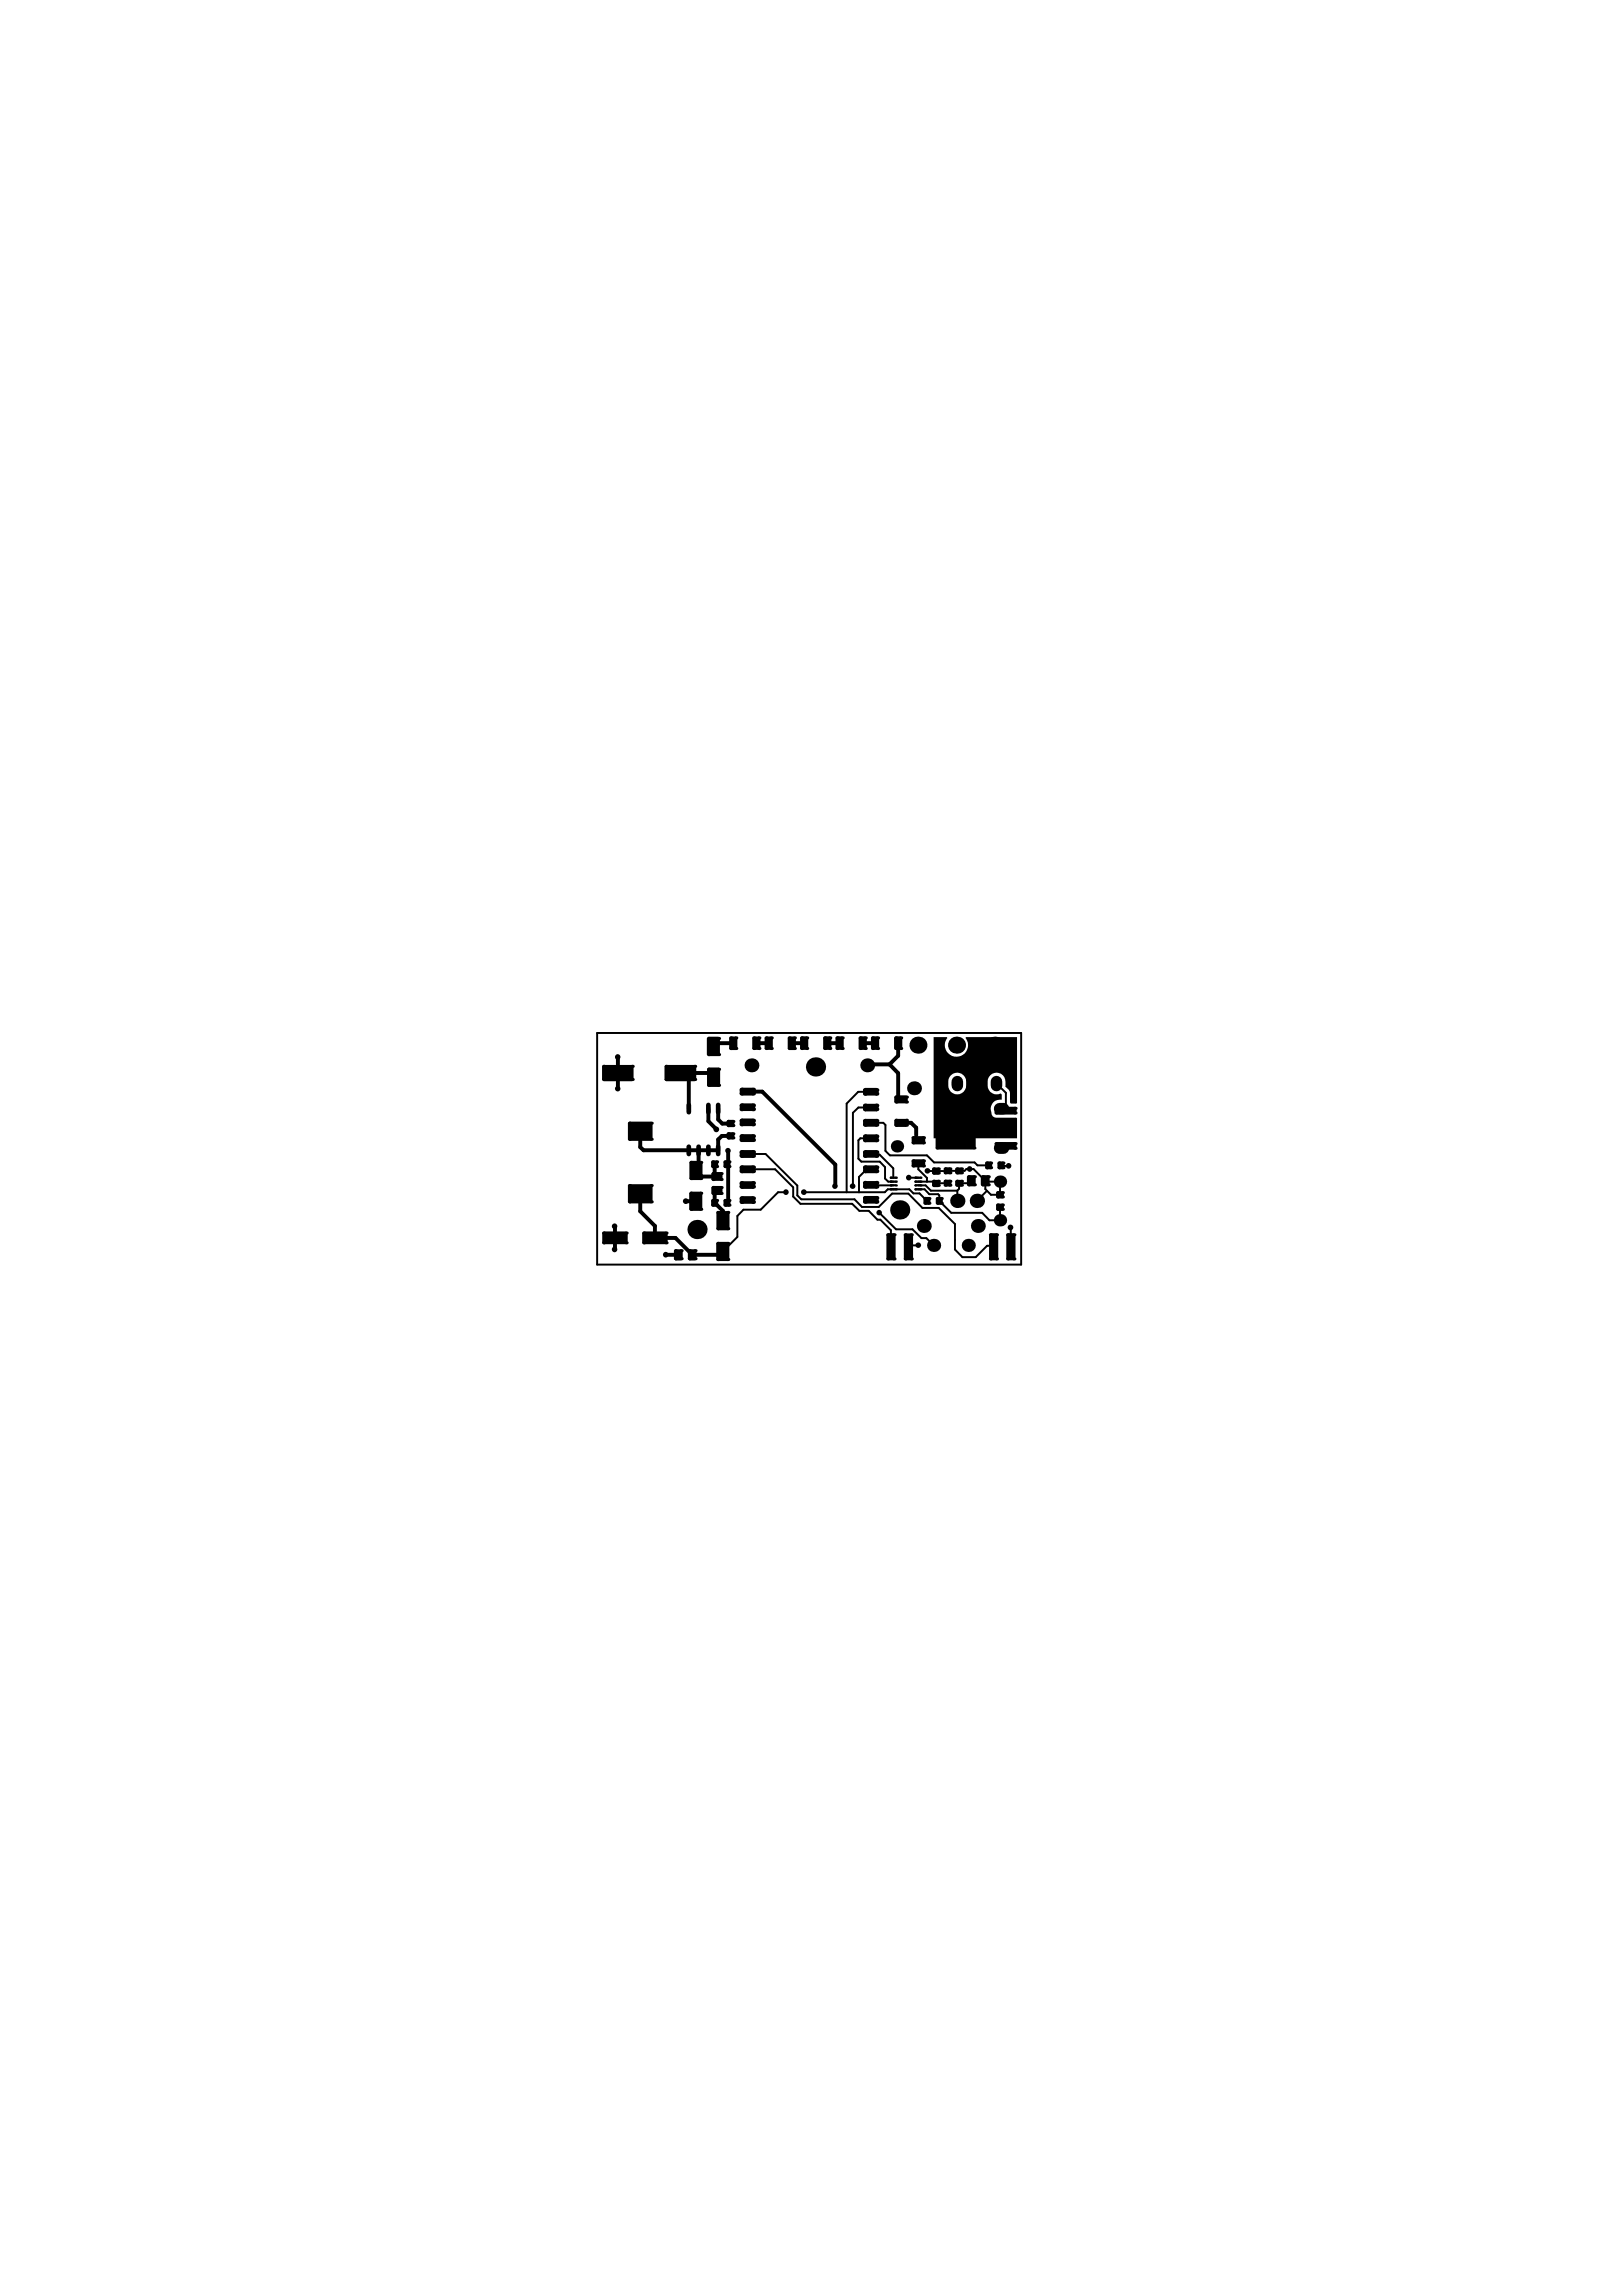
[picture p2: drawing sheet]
<svg xmlns="http://www.w3.org/2000/svg" width="210mm" height="297mm" viewBox="0 0 210 297" stroke-linecap="round" stroke-linejoin="round" font-family="sans-serif">
<g fill="none" stroke="#000" stroke-width=".25">
<path d="M77.3 133.6h54.8v30h-54.8zM96.7 149.3h2.4l4.1 4.1v1.2l.5 .6h6.9l.9 .9h2.2l1.7-1.7h2.1l1.9 1.9h2.1l2.1 2.1v3.3l.9 .9h1.8l1.4-1.4h.9M96.7 151.3h3.6l2.3 2.3v1.2l1 .9h6.7l.9 1h1.2l1.1 1.1h.4l1.4 1.4v2M101.8 154.2h-1.1l-2.3 2.3h-2.2l-.8 .8v2.7l-1.9 1.9M104.1 154.2h10.4l.4-.3h2.8l.5 .5h.8l1 1M112.7 151.3h-.5l-1 1v1.9M112.7 147.3h-1.4l-.2 .2v2.4l.4 .4h2.3l.7 .7v1.5l.4 .4h.7M112.7 145.3h1.6l.3 .2v3.4l.6 .6h4.8l.9 .9h5.2l.4 .4h1.4M112.7 149.3v.1h1.1l1.8 1.7v1.3M112.7 143.3h-1.6l-.7 .7v9.5M112.7 141.3h-1.6l-1.5 1.5v11.4M112.7 153.3l.1 .1h2.8"/>
<path d="M113.8 156.9l2.2 2.1h2.1l1.1 1.2h.7l.9 .9M117.7 152.4h1.1M118.8 152.9h2.1l.2 .2h1.5M118.8 153.4h1l.7 .6h3.4M118.8 153.9h.9l.6 .6h1.1l.2 .1v.8l1.5 1.5h4l.9 1h1.4v-1.7M118.8 150.5v.8l1.2 1.1v.5M120.1 151.5h4.7l.3-.3h.9l1.6 1.7h1.8v1.7h-1.2l-.7-.8v-1M123.9 154v1.4M125.7 152.8l-.3 .3h-1.3v.7l-.2 .2M127.7 154.1l-1.3 1.3M129 140.2l1.2 1.2v2.3M129.5 150.8h1.1"/>
<path d="M130.8 158.8v2.5M118.9 161.1h-1.4v.9"/>
</g>
<g fill="#000">
<path d="M120.8 134.2h1.7l.1 .1a1.49 1.49 0 0 0 .2 2 1.49 1.49 0 0 0 2 0 1.49 1.49 0 0 0 .2-2v-.1h6.6v8.5l-.1 .1h-.7l-.1-.2v-1.4l-.6-.6a1.32 1.32 0 0 0-1.1-1.8 1.28 1.28 0 0 0-1.2 1.6 1.15 1.15 0 0 0 1.7 1.1l.1 .1v.7a1.24 1.24 0 0 0-1.3 1.7 .61 .61 0 0 0 .6 .6h2.6l.1 .1v2.6h-10.8zM123 139.1a1.66 1.66 0 0 0 .3 2.3 1.15 1.15 0 0 0 1.7-1 1.24 1.24 0 0 0-.3-1.3 1.24 1.24 0 0 0-1.4-.2z"/>
<circle cx="78.1" cy="139.7" r=".2"/>
<circle cx="78.1" cy="138" r=".2"/>
<circle cx="79.9" cy="136.7" r=".36"/>
<circle cx="81.8" cy="139.7" r=".2"/>
<circle cx="81.8" cy="138" r=".2"/>
<circle cx="86.2" cy="139.7" r=".2"/>
<circle cx="86.2" cy="138" r=".2"/>
<circle cx="89.9" cy="139.7" r=".2"/>
<circle cx="89.9" cy="138" r=".2"/>
<circle cx="91.7" cy="134.4" r=".2"/>
<circle cx="91.7" cy="136.4" r=".2"/>
<circle cx="91.7" cy="138.3" r=".2"/>
<circle cx="93" cy="136.4" r=".2"/>
<circle cx="93" cy="134.4" r=".2"/>
<circle cx="93" cy="138.3" r=".2"/>
<circle cx="94.6" cy="134.3" r=".2"/>
<circle cx="94.6" cy="135.6" r=".2"/>
<circle cx="95.2" cy="134.3" r=".2"/>
<circle cx="95.2" cy="135.6" r=".2"/>
<circle cx="97.2" cy="137.8" r=".9"/>
<circle cx="97.6" cy="134.3" r=".2"/>
<circle cx="97.6" cy="135.6" r=".2"/>
<circle cx="98.2" cy="134.3" r=".2"/>
<circle cx="98.2" cy="135.6" r=".2"/>
<circle cx="99.1" cy="134.3" r=".2"/>
<circle cx="99.1" cy="135.6" r=".2"/>
<circle cx="99.8" cy="135.6" r=".2"/>
<circle cx="99.8" cy="134.3" r=".2"/>
<circle cx="102.1" cy="135.6" r=".2"/>
<circle cx="102.1" cy="134.3" r=".2"/>
<circle cx="102.8" cy="135.6" r=".2"/>
<circle cx="102.8" cy="134.3" r=".2"/>
<circle cx="103.7" cy="134.3" r=".2"/>
<circle cx="103.7" cy="135.6" r=".2"/>
<circle cx="104.4" cy="135.6" r=".2"/>
<circle cx="104.4" cy="134.3" r=".2"/>
<circle cx="105.5" cy="138" r="1.24"/>
<circle cx="106.7" cy="134.3" r=".2"/>
<circle cx="106.7" cy="135.6" r=".2"/>
<circle cx="107.4" cy="134.3" r=".2"/>
<circle cx="107.4" cy="135.6" r=".2"/>
<circle cx="108.3" cy="134.3" r=".2"/>
<circle cx="108.3" cy="135.6" r=".2"/>
<circle cx="109" cy="134.3" r=".2"/>
<circle cx="109" cy="135.6" r=".2"/>
<circle cx="111.3" cy="135.6" r=".2"/>
<circle cx="111.3" cy="134.3" r=".2"/>
<circle cx="112" cy="135.6" r=".2"/>
<circle cx="112" cy="134.3" r=".2"/>
<circle cx="112.2" cy="137.8" r=".9"/>
<circle cx="112.9" cy="134.3" r=".2"/>
<circle cx="112.9" cy="135.6" r=".2"/>
<circle cx="113.6" cy="135.6" r=".2"/>
<circle cx="113.6" cy="134.3" r=".2"/>
<circle cx="115.9" cy="134.3" r=".2"/>
<circle cx="115.9" cy="135.6" r=".2"/>
<circle cx="116.6" cy="135.6" r=".2"/>
<circle cx="116.6" cy="134.3" r=".2"/>
<circle cx="118.8" cy="135.2" r="1.1"/>
<circle cx="123.8" cy="135.2" r="1.1"/>
<circle cx="128.8" cy="135.2" r="1.1"/>
<circle cx="78.1" cy="159.5" r=".2"/>
<circle cx="79.5" cy="158.6" r=".36"/>
<circle cx="79.9" cy="140.8" r=".36"/>
<circle cx="81" cy="159.5" r=".2"/>
<circle cx="81.5" cy="155.5" r=".2"/>
<circle cx="81.5" cy="147.4" r=".2"/>
<circle cx="81.5" cy="145.3" r=".2"/>
<circle cx="81.5" cy="153.4" r=".2"/>
<circle cx="83.3" cy="159.5" r=".2"/>
<circle cx="84.3" cy="155.5" r=".2"/>
<circle cx="84.3" cy="145.3" r=".2"/>
<circle cx="84.3" cy="147.4" r=".2"/>
<circle cx="84.3" cy="153.4" r=".2"/>
<circle cx="86.2" cy="159.5" r=".2"/>
<circle cx="88.7" cy="155.4" r=".37"/>
<circle cx="89.4" cy="150.4" r=".2"/>
<circle cx="89.4" cy="152.5" r=".2"/>
<circle cx="89.4" cy="154.4" r=".2"/>
<circle cx="89.4" cy="156.4" r=".2"/>
<circle cx="90.2" cy="159.1" r="1.24"/>
<circle cx="90.7" cy="150.4" r=".2"/>
<circle cx="90.7" cy="152.5" r=".2"/>
<circle cx="90.7" cy="154.4" r=".2"/>
<circle cx="90.7" cy="156.4" r=".2"/>
<circle cx="91.7" cy="140.4" r=".2"/>
<circle cx="92.2" cy="155.3" r=".2"/>
<circle cx="92.2" cy="150.3" r=".2"/>
<circle cx="92.2" cy="155.9" r=".2"/>
<circle cx="92.2" cy="150.9" r=".2"/>
<circle cx="92.3" cy="152.6" r=".2"/>
<circle cx="92.3" cy="151.8" r=".2"/>
<circle cx="92.3" cy="153.6" r=".2"/>
<circle cx="92.3" cy="154.4" r=".2"/>
<circle cx="92.7" cy="146.1" r=".37"/>
<circle cx="92.7" cy="155.9" r=".2"/>
<circle cx="92.7" cy="150.3" r=".2"/>
<circle cx="92.7" cy="155.3" r=".2"/>
<circle cx="92.7" cy="150.9" r=".2"/>
<circle cx="92.9" cy="156.9" r=".2"/>
<circle cx="92.9" cy="159" r=".2"/>
<circle cx="93" cy="140.4" r=".2"/>
<circle cx="93.3" cy="152.6" r=".2"/>
<circle cx="93.3" cy="151.8" r=".2"/>
<circle cx="93.3" cy="153.6" r=".2"/>
<circle cx="93.3" cy="154.4" r=".2"/>
<circle cx="93.8" cy="155.9" r=".2"/>
<circle cx="93.8" cy="155.3" r=".2"/>
<circle cx="93.8" cy="150.3" r=".2"/>
<circle cx="93.8" cy="150.9" r=".2"/>
<circle cx="94.2" cy="159" r=".2"/>
<circle cx="94.2" cy="156.9" r=".2"/>
<circle cx="94.2" cy="148.9" r=".36"/>
<circle cx="94.2" cy="145.6" r=".2"/>
<circle cx="94.2" cy="147.2" r=".2"/>
<circle cx="94.2" cy="145.1" r=".2"/>
<circle cx="94.2" cy="146.7" r=".2"/>
<circle cx="94.3" cy="155.9" r=".2"/>
<circle cx="94.3" cy="150.9" r=".2"/>
<circle cx="94.3" cy="150.3" r=".2"/>
<circle cx="94.3" cy="155.3" r=".2"/>
<circle cx="94.8" cy="145.6" r=".2"/>
<circle cx="94.8" cy="146.7" r=".2"/>
<circle cx="94.8" cy="147.2" r=".2"/>
<circle cx="94.8" cy="145.1" r=".2"/>
<circle cx="96" cy="155" r=".25"/>
<circle cx="96" cy="155.5" r=".25"/>
<circle cx="96" cy="149" r=".25"/>
<circle cx="96" cy="147" r=".25"/>
<circle cx="96" cy="143.5" r=".25"/>
<circle cx="96" cy="143" r=".25"/>
<circle cx="96" cy="141" r=".25"/>
<circle cx="96" cy="153.5" r=".25"/>
<circle cx="96" cy="151" r=".25"/>
<circle cx="96" cy="149.5" r=".25"/>
<circle cx="96" cy="145.5" r=".25"/>
<circle cx="96" cy="145" r=".25"/>
<circle cx="96" cy="153" r=".25"/>
<circle cx="96" cy="151.5" r=".25"/>
<circle cx="96" cy="147.5" r=".25"/>
<circle cx="96" cy="141.5" r=".25"/>
<circle cx="97.5" cy="155.5" r=".25"/>
<circle cx="97.5" cy="153.5" r=".25"/>
<circle cx="97.5" cy="145.5" r=".25"/>
<circle cx="97.5" cy="141" r=".25"/>
<circle cx="97.5" cy="149.5" r=".25"/>
<circle cx="97.5" cy="145" r=".25"/>
<circle cx="97.5" cy="143" r=".25"/>
<circle cx="97.5" cy="155" r=".25"/>
<circle cx="97.5" cy="151.5" r=".25"/>
<circle cx="97.5" cy="151" r=".25"/>
<circle cx="97.5" cy="149" r=".25"/>
<circle cx="97.5" cy="147.5" r=".25"/>
<circle cx="97.5" cy="147" r=".25"/>
<circle cx="97.5" cy="143.5" r=".25"/>
<circle cx="97.5" cy="141.5" r=".25"/>
<circle cx="97.5" cy="153" r=".25"/>
<circle cx="101.7" cy="154.2" r=".36"/>
<circle cx="104" cy="154.2" r=".37"/>
<circle cx="108" cy="153.5" r=".36"/>
<circle cx="110.3" cy="153.5" r=".36"/>
<circle cx="111.9" cy="153.5" r=".25"/>
<circle cx="111.9" cy="153" r=".25"/>
<circle cx="111.9" cy="149.5" r=".25"/>
<circle cx="111.9" cy="141" r=".25"/>
<circle cx="111.9" cy="145.5" r=".25"/>
<circle cx="111.9" cy="143.5" r=".25"/>
<circle cx="111.9" cy="141.5" r=".25"/>
<circle cx="111.9" cy="155.5" r=".25"/>
<circle cx="111.9" cy="151.5" r=".25"/>
<circle cx="111.9" cy="151" r=".25"/>
<circle cx="111.9" cy="149.1" r=".25"/>
<circle cx="111.9" cy="147" r=".25"/>
<circle cx="111.9" cy="143" r=".25"/>
<circle cx="111.9" cy="155" r=".25"/>
<circle cx="111.9" cy="147.5" r=".25"/>
<circle cx="111.9" cy="145" r=".25"/>
<circle cx="113.4" cy="155.5" r=".25"/>
<circle cx="113.4" cy="155" r=".25"/>
<circle cx="113.4" cy="147" r=".25"/>
<circle cx="113.4" cy="145" r=".25"/>
<circle cx="113.4" cy="143.5" r=".25"/>
<circle cx="113.4" cy="153.5" r=".25"/>
<circle cx="113.4" cy="151" r=".25"/>
<circle cx="113.4" cy="149.1" r=".25"/>
<circle cx="113.4" cy="147.5" r=".25"/>
<circle cx="113.4" cy="145.5" r=".25"/>
<circle cx="113.4" cy="141" r=".25"/>
<circle cx="113.4" cy="153" r=".25"/>
<circle cx="113.4" cy="151.5" r=".25"/>
<circle cx="113.4" cy="149.5" r=".25"/>
<circle cx="113.4" cy="141.5" r=".25"/>
<circle cx="113.4" cy="143" r=".25"/>
<circle cx="113.8" cy="156.9" r=".36"/>
<circle cx="114.9" cy="159.7" r=".2"/>
<circle cx="115.7" cy="159.7" r=".2"/>
<circle cx="116" cy="142.6" r=".2"/>
<circle cx="116" cy="145.6" r=".2"/>
<circle cx="116" cy="141.9" r=".2"/>
<circle cx="116" cy="144.9" r=".2"/>
<circle cx="116.1" cy="148.3" r=".8"/>
<circle cx="116.4" cy="156.5" r="1.24"/>
<circle cx="117.1" cy="159.7" r=".2"/>
<circle cx="117.3" cy="145.6" r=".2"/>
<circle cx="117.3" cy="142.6" r=".2"/>
<circle cx="117.3" cy="144.9" r=".2"/>
<circle cx="117.3" cy="141.9" r=".2"/>
<circle cx="117.6" cy="152.4" r=".36"/>
<circle cx="117.9" cy="159.7" r=".2"/>
<circle cx="118.2" cy="147.2" r=".2"/>
<circle cx="118.2" cy="147.8" r=".2"/>
<circle cx="118.2" cy="150.2" r=".2"/>
<circle cx="118.2" cy="150.8" r=".2"/>
<circle cx="118.3" cy="140.8" r=".9"/>
<circle cx="119.5" cy="147.8" r=".2"/>
<circle cx="119.5" cy="147.2" r=".2"/>
<circle cx="119.5" cy="150.8" r=".2"/>
<circle cx="119.5" cy="150.2" r=".2"/>
<circle cx="119.6" cy="158.6" r=".9"/>
<circle cx="119.7" cy="155.1" r=".2"/>
<circle cx="119.7" cy="155.7" r=".2"/>
<circle cx="120" cy="151.5" r=".36"/>
<circle cx="120.2" cy="155.7" r=".2"/>
<circle cx="120.2" cy="155.1" r=".2"/>
<circle cx="120.8" cy="153.4" r=".2"/>
<circle cx="120.8" cy="152.8" r=".2"/>
<circle cx="120.8" cy="151.8" r=".2"/>
<circle cx="120.8" cy="151.2" r=".2"/>
<circle cx="121.2" cy="148.5" r=".18"/>
<circle cx="121.2" cy="143.4" r=".18"/>
<circle cx="121.3" cy="155.7" r=".2"/>
<circle cx="121.3" cy="155.1" r=".2"/>
<circle cx="121.4" cy="153.4" r=".2"/>
<circle cx="121.4" cy="151.8" r=".2"/>
<circle cx="121.4" cy="152.8" r=".2"/>
<circle cx="121.4" cy="151.2" r=".2"/>
<circle cx="121.8" cy="155.1" r=".2"/>
<circle cx="121.8" cy="155.7" r=".2"/>
<circle cx="122.3" cy="151.7" r=".2"/>
<circle cx="122.3" cy="152.8" r=".2"/>
<circle cx="122.3" cy="151.2" r=".2"/>
<circle cx="122.3" cy="153.3" r=".2"/>
<circle cx="122.9" cy="151.2" r=".2"/>
<circle cx="122.9" cy="151.7" r=".2"/>
<circle cx="122.9" cy="152.8" r=".2"/>
<circle cx="122.9" cy="153.3" r=".2"/>
<circle cx="123.8" cy="153.3" r=".2"/>
<circle cx="123.8" cy="151.7" r=".2"/>
<circle cx="123.8" cy="152.8" r=".2"/>
<circle cx="123.8" cy="151.2" r=".2"/>
<circle cx="123.9" cy="155.4" r=".93"/>
<circle cx="124.4" cy="153.3" r=".2"/>
<circle cx="124.4" cy="151.2" r=".2"/>
<circle cx="124.4" cy="152.8" r=".2"/>
<circle cx="124.4" cy="151.7" r=".2"/>
<circle cx="125.4" cy="153.3" r=".2"/>
<circle cx="125.4" cy="152.2" r=".2"/>
<circle cx="125.5" cy="151.2" r=".36"/>
<circle cx="126.1" cy="148.5" r=".18"/>
<circle cx="126.1" cy="143.4" r=".18"/>
<circle cx="126.1" cy="153.3" r=".2"/>
<circle cx="126.1" cy="152.2" r=".2"/>
<circle cx="126.4" cy="155.4" r=".93"/>
<circle cx="126.5" cy="158.6" r=".9"/>
<circle cx="127.2" cy="152.2" r=".2"/>
<circle cx="127.2" cy="153.3" r=".2"/>
<circle cx="127.7" cy="150.5" r=".2"/>
<circle cx="127.7" cy="151.1" r=".2"/>
<circle cx="127.9" cy="153.3" r=".2"/>
<circle cx="127.9" cy="152.2" r=".2"/>
<circle cx="128.2" cy="159.7" r=".2"/>
<circle cx="128.2" cy="150.5" r=".2"/>
<circle cx="128.2" cy="151.1" r=".2"/>
<circle cx="128.9" cy="148" r=".2"/>
<circle cx="128.9" cy="144" r=".2"/>
<circle cx="128.9" cy="143.4" r=".2"/>
<circle cx="128.9" cy="148.6" r=".2"/>
<circle cx="129" cy="159.7" r=".2"/>
<circle cx="129.1" cy="154.9" r=".2"/>
<circle cx="129.1" cy="155.9" r=".2"/>
<circle cx="129.1" cy="156.4" r=".2"/>
<circle cx="129.1" cy="154.3" r=".2"/>
<circle cx="129.3" cy="150.5" r=".2"/>
<circle cx="129.3" cy="151.1" r=".2"/>
<circle cx="129.4" cy="152.9" r=".8"/>
<circle cx="129.4" cy="157.9" r=".8"/>
<circle cx="129.7" cy="155.9" r=".2"/>
<circle cx="129.7" cy="154.9" r=".2"/>
<circle cx="129.7" cy="156.4" r=".2"/>
<circle cx="129.7" cy="154.3" r=".2"/>
<circle cx="129.8" cy="150.5" r=".2"/>
<circle cx="129.8" cy="151.1" r=".2"/>
<circle cx="130.4" cy="159.7" r=".2"/>
<circle cx="130.5" cy="150.8" r=".36"/>
<circle cx="130.8" cy="158.8" r=".37"/>
<circle cx="131.2" cy="159.7" r=".2"/>
<circle cx="131.4" cy="143.4" r=".2"/>
<circle cx="131.4" cy="148.6" r=".2"/>
<circle cx="131.4" cy="144" r=".2"/>
<circle cx="131.4" cy="148" r=".2"/>
<circle cx="78.1" cy="160.8" r=".2"/>
<circle cx="79.5" cy="161.6" r=".36"/>
<circle cx="81" cy="160.8" r=".2"/>
<circle cx="83.3" cy="160.8" r=".2"/>
<circle cx="86.1" cy="162.3" r=".36"/>
<circle cx="86.2" cy="160.8" r=".2"/>
<circle cx="87.4" cy="161.8" r=".2"/>
<circle cx="87.4" cy="162.8" r=".2"/>
<circle cx="88.1" cy="162.8" r=".2"/>
<circle cx="88.1" cy="161.8" r=".2"/>
<circle cx="89.2" cy="161.8" r=".2"/>
<circle cx="89.2" cy="162.8" r=".2"/>
<circle cx="89.9" cy="162.8" r=".2"/>
<circle cx="89.9" cy="161.8" r=".2"/>
<circle cx="92.9" cy="160.9" r=".2"/>
<circle cx="92.9" cy="162.9" r=".2"/>
<circle cx="94.2" cy="160.9" r=".2"/>
<circle cx="94.2" cy="162.9" r=".2"/>
<circle cx="114.9" cy="162.9" r=".2"/>
<circle cx="115.7" cy="162.9" r=".2"/>
<circle cx="117.1" cy="162.9" r=".2"/>
<circle cx="117.9" cy="162.9" r=".2"/>
<circle cx="118.8" cy="161.1" r=".36"/>
<circle cx="120.8" cy="161.1" r=".85"/>
<circle cx="125.3" cy="161.1" r=".85"/>
<circle cx="128.2" cy="162.9" r=".2"/>
<circle cx="129" cy="162.9" r=".2"/>
<circle cx="130.4" cy="162.9" r=".2"/>
<circle cx="131.2" cy="162.9" r=".2"/>
</g>
<g fill="none" stroke="#000" stroke-width=".51">
<path d="M80 136.8v4M88 138.8h3.8l.5 .6M88.7 138.8l.4 .5v4.1M92.8 135h2.1M97.9 135h1.6M102.5 135h1.6M107.1 135h1.6M111.6 135h1.6M112.3 137.7h2.8M115.1 137.7l1.1 1.1v3.1l.4 .3M116.2 135v1.6l-1.1 1.1M79.6 158.7v3"/>
<path d="M82.9 154.4v2.3l1.9 1.9v1.6h2.6l2.2 2.1h3.5l.4-.4M82.9 146.4v2l.4 .4h9.6v-1.4l.5-.4h1.1M88.8 155.4h1.3M90.4 148.8v2.2l-.3 .4 .7 .8h2l-.3-.3v-1.3M91.7 143.4v1.7l1 1M92.8 154l-.3 .3v1.3l1 1.1v1.2M92.9 143.4v1.4l.6 .6h1M94.1 150.6l.1 .2v4.7l-.1 .1M94.2 148.9v1.6M96.7 141.2h1.9l9.5 9.5v2.8M116.6 145.3h1.3l.7 .6v1M86.2 162.3h1.6"/>
</g>
<path d="M123.9 139.9v.5M126.4 139.9v.5M129 139.9v.5M129.4 143.4h.5M129.4 148.5h.5M129.4 146h.5" fill="none" stroke="#000" stroke-width="1.5"/>
<path d="M89.1 143v.9M89.1 148.4v.9M90.4 148.4v.9M91.7 143v.9M91.7 148.4v.9M92.9 143v.9M92.9 148.4v.9" fill="none" stroke="#000" stroke-width=".61"/>
<g fill="#000">
<path d="M78.1 137.8h3.7l.2 .2v1.7l-.2 .2h-3.7l-.2-.2v-1.7z" fill-rule="evenodd"/>
<path d="M86.2 137.8h3.7l.2 .2v1.7l-.2 .2h-3.7l-.2-.2v-1.7z" fill-rule="evenodd"/>
<path d="M91.7 134.1h1.3l.2 .2v2.1l-.2 .2h-1.3l-.2-.2v-2.1z" fill-rule="evenodd"/>
<path d="M91.7 138.1h1.3l.2 .2v2.1l-.2 .2h-1.3l-.2-.2v-2.1z" fill-rule="evenodd"/>
<path d="M94.6 134.1h.6l.2 .2v1.3l-.2 .2h-.6l-.2-.2v-1.3z" fill-rule="evenodd"/>
<path d="M97.3 134.3l.3-.2h.6l.2 .2v1.3l-.2 .2h-.6l-.3-.2z" fill-rule="evenodd"/>
<path d="M98.9 134.3l.2-.2h.7l.2 .2v1.3l-.2 .2h-.7l-.2-.2z" fill-rule="evenodd"/>
<path d="M101.9 134.3l.2-.2h.7l.2 .2v1.3l-.2 .2h-.7l-.2-.2z" fill-rule="evenodd"/>
<path d="M103.7 134.1h.7l.2 .2v1.3l-.2 .2h-.7l-.2-.2v-1.3z" fill-rule="evenodd"/>
<path d="M106.7 134.1h.7l.2 .2v1.3l-.2 .2h-.7l-.2-.2v-1.3z" fill-rule="evenodd"/>
<path d="M108.3 134.1h.7l.2 .2v1.3l-.2 .2h-.7l-.2-.2v-1.3z" fill-rule="evenodd"/>
<path d="M111.3 134.1h.7l.2 .2v1.3l-.2 .2h-.7l-.2-.2v-1.3z" fill-rule="evenodd"/>
<path d="M112.9 134.1h.7l.2 .2v1.3l-.2 .2h-.7l-.2-.2v-1.3z" fill-rule="evenodd"/>
<path d="M115.9 134.1h.7l.2 .2v1.3l-.2 .2h-.7l-.2-.2v-1.3z" fill-rule="evenodd"/>
<path d="M81.3 153.4l.2-.2h2.8l.1 .2v2.1l-.1 .2h-2.8l-.2-.2z" fill-rule="evenodd"/>
<path d="M81.5 145.1h2.8l.1 .2v2.1l-.1 .2h-2.8l-.2-.2v-2.1z" fill-rule="evenodd"/>
<path d="M89.4 154.2h1.3l.2 .2v2l-.2 .3h-1.3l-.2-.3v-2z" fill-rule="evenodd"/>
<path d="M89.4 150.2h1.3l.2 .2v2.1l-.2 .2h-1.3l-.2-.2v-2.1z" fill-rule="evenodd"/>
<path d="M92.3 151.6h1l.2 .2v.8l-.2 .2h-1l-.2-.2v-.8z" fill-rule="evenodd"/>
<path d="M92.3 153.4h1l.2 .2v.8l-.2 .2h-1l-.2-.2v-.8z" fill-rule="evenodd"/>
<path d="M92.2 155.1h.5l.2 .2v.6l-.2 .2h-.5l-.2-.2v-.6z" fill-rule="evenodd"/>
<path d="M92.2 150.1h.5l.2 .2v.6l-.2 .2h-.5l-.2-.2v-.6z" fill-rule="evenodd"/>
<path d="M92.9 156.7h1.3l.2 .2v2.1l-.2 .2h-1.3l-.2-.2v-2.1z" fill-rule="evenodd"/>
<path d="M93.6 155.3l.2-.2h.5l.2 .2v.6l-.2 .2h-.5l-.2-.2z" fill-rule="evenodd"/>
<path d="M93.6 150.3l.2-.2h.5l.2 .2v.6l-.2 .2h-.5l-.2-.2z" fill-rule="evenodd"/>
<path d="M94.2 146.5h.6l.2 .2v.5l-.2 .2h-.6l-.2-.2v-.5z" fill-rule="evenodd"/>
<path d="M94.2 144.9h.6l.2 .2v.5l-.2 .2h-.6l-.2-.2v-.5z" fill-rule="evenodd"/>
<path d="M96 154.7h1.5l.2 .3v.5l-.2 .2h-1.5l-.3-.2v-.5z" fill-rule="evenodd"/>
<path d="M96 152.8h1.5l.2 .3v.5l-.2 .2h-1.5l-.3-.2v-.5z" fill-rule="evenodd"/>
<path d="M96 150.8h1.5l.2 .2v.5l-.2 .3h-1.5l-.3-.3v-.5z" fill-rule="evenodd"/>
<path d="M96 148.8h1.5l.2 .2v.5l-.2 .3h-1.5l-.3-.3v-.5z" fill-rule="evenodd"/>
<path d="M96 146.7h1.5l.2 .3v.5l-.2 .2h-1.5l-.3-.2v-.5z" fill-rule="evenodd"/>
<path d="M96 144.7h1.5l.2 .3v.4l-.2 .3h-1.5l-.3-.3v-.4z" fill-rule="evenodd"/>
<path d="M96 142.7h1.5l.2 .3v.5l-.2 .2h-1.5l-.3-.2v-.5z" fill-rule="evenodd"/>
<path d="M96 140.7h1.5l.2 .3v.5l-.2 .2h-1.5l-.3-.2v-.5z" fill-rule="evenodd"/>
<path d="M111.9 154.7h1.5l.3 .3v.5l-.3 .2h-1.5l-.2-.2v-.5z" fill-rule="evenodd"/>
<path d="M111.7 153l.2-.2h1.5l.3 .2v.5l-.3 .3h-1.5l-.2-.3z" fill-rule="evenodd"/>
<path d="M111.9 150.8h1.5l.3 .2v.5l-.3 .3h-1.5l-.2-.3v-.5z" fill-rule="evenodd"/>
<path d="M111.9 148.8h1.5l.3 .2v.5l-.3 .3h-1.5l-.2-.3v-.5z" fill-rule="evenodd"/>
<path d="M111.9 146.8h1.5l.3 .2v.5l-.3 .3h-1.5l-.2-.3v-.5z" fill-rule="evenodd"/>
<path d="M111.9 144.8h1.5l.3 .2v.5l-.3 .3h-1.5l-.2-.3v-.5z" fill-rule="evenodd"/>
<path d="M111.9 142.8h1.5l.3 .3v.4l-.3 .3h-1.5l-.2-.3v-.4z" fill-rule="evenodd"/>
<path d="M111.9 140.7h1.5l.3 .3v.5l-.3 .2h-1.5l-.2-.2v-.5z" fill-rule="evenodd"/>
<path d="M114.9 159.5h.8l.2 .2v3.1l-.2 .2h-.8l-.2-.2v-3.1z" fill-rule="evenodd"/>
<path d="M115.2 152.7h.8l.1 .2-.1 .1h-.8l-.1-.1z" fill-rule="evenodd"/>
<path d="M115.2 153.2h.8l.1 .2-.1 .1h-.8l-.1-.1z" fill-rule="evenodd"/>
<path d="M115.2 153.7h.8l.1 .2-.1 .1h-.8l-.1-.1z" fill-rule="evenodd"/>
<path d="M115.2 152.2h.8l.1 .2-.1 .1h-.8l-.1-.1z" fill-rule="evenodd"/>
<path d="M115.9 144.8h1.4l.2 .2v.6l-.2 .2h-1.4l-.2-.2v-.6z" fill-rule="evenodd"/>
<path d="M115.9 141.7h1.4l.2 .2v.6l-.2 .2h-1.4l-.2-.2v-.6z" fill-rule="evenodd"/>
<path d="M117 159.7l.2-.1h.8l.2 .1v3.2l-.2 .1h-.8l-.2-.1z" fill-rule="evenodd"/>
<path d="M118.2 147h1.3l.2 .2v.6l-.2 .3h-1.3l-.2-.3v-.6z" fill-rule="evenodd"/>
<path d="M118.2 150h1.3l.2 .2v.6l-.2 .2h-1.3l-.2-.2v-.6z" fill-rule="evenodd"/>
<path d="M118.4 153.7h.7l.1 .2-.1 .1h-.7l-.1-.1z" fill-rule="evenodd"/>
<path d="M118.4 153.2h.7l.1 .2-.1 .1h-.7l-.1-.1z" fill-rule="evenodd"/>
<path d="M118.4 152.7h.7l.1 .2-.1 .1h-.7l-.1-.1z" fill-rule="evenodd"/>
<path d="M118.4 152.2h.7l.1 .2-.1 .1h-.7l-.1-.1z" fill-rule="evenodd"/>
<path d="M119.7 154.9h.5l.2 .2v.6l-.2 .2h-.5l-.2-.2v-.6z" fill-rule="evenodd"/>
<path d="M120.8 152.6h.6l.2 .2v.6l-.2 .2h-.6l-.2-.2v-.6z" fill-rule="evenodd"/>
<path d="M120.8 151h.6l.2 .2v.6l-.2 .2h-.6l-.2-.2v-.6z" fill-rule="evenodd"/>
<path d="M121.2 143.2h4.9l.2 .2v5.1l-.2 .2h-4.9l-.1-.2v-5.1z" fill-rule="evenodd"/>
<path d="M121.3 154.9h.5l.2 .2v.6l-.2 .2h-.5l-.2-.2v-.6z" fill-rule="evenodd"/>
<path d="M122.3 152.6h.6l.2 .2v.5l-.2 .2h-.6l-.2-.2v-.5z" fill-rule="evenodd"/>
<path d="M122.3 151h.6l.2 .2v.5l-.2 .2h-.6l-.2-.2v-.5z" fill-rule="evenodd"/>
<path d="M123.6 152.8l.2-.2h.6l.2 .2v.5l-.2 .2h-.6l-.2-.2z" fill-rule="evenodd"/>
<path d="M123.6 151.2l.2-.2h.6l.2 .2v.5l-.2 .2h-.6l-.2-.2z" fill-rule="evenodd"/>
<path d="M125.3 152h.8l.2 .2v1.1l-.2 .2h-.8l-.2-.2v-1.1z" fill-rule="evenodd"/>
<path d="M127.1 152h.8l.2 .2v1.1l-.2 .2h-.8l-.2-.2v-1.1z" fill-rule="evenodd"/>
<path d="M127.7 150.3h.5l.2 .2v.6l-.2 .2h-.5l-.2-.2v-.6z" fill-rule="evenodd"/>
<path d="M128.2 159.5h.8l.2 .2v3.1l-.2 .2h-.8l-.2-.2v-3.1z" fill-rule="evenodd"/>
<path d="M128.9 143.2h2.5l.2 .2v.6l-.2 .2h-2.5l-.2-.2v-.6z" fill-rule="evenodd"/>
<path d="M128.9 147.7h2.5l.2 .3v.6l-.2 .1h-2.5l-.2-.1v-.6z" fill-rule="evenodd"/>
<path d="M128.9 155.9l.2-.2h.6l.2 .2v.5l-.2 .3h-.6l-.2-.3z" fill-rule="evenodd"/>
<path d="M128.9 154.3l.2-.2h.6l.2 .2v.6l-.2 .2h-.6l-.2-.2z" fill-rule="evenodd"/>
<path d="M129.3 150.3h.5l.2 .2v.6l-.2 .2h-.5l-.2-.2v-.6z" fill-rule="evenodd"/>
<path d="M130.4 159.5h.8l.2 .2v3.1l-.2 .2h-.8l-.2-.2v-3.1z" fill-rule="evenodd"/>
<path d="M78.1 159.3h3l.1 .2v1.3l-.1 .2h-3l-.2-.2v-1.3z" fill-rule="evenodd"/>
<path d="M83.3 159.3h2.9l.2 .2v1.3l-.2 .2h-2.9l-.2-.2v-1.3z" fill-rule="evenodd"/>
<path d="M87.4 161.6h.7l.3 .2v1.1l-.3 .2h-.7l-.2-.2v-1.1z" fill-rule="evenodd"/>
<path d="M89.2 161.6h.7l.3 .2v1.1l-.3 .2h-.7l-.2-.2v-1.1z" fill-rule="evenodd"/>
<path d="M92.9 160.7h1.3l.2 .2v2l-.2 .2h-1.3l-.2-.2v-2z" fill-rule="evenodd"/>
</g>
<g fill="none" stroke="#000" stroke-width=".2">
<path d="M115.2 152.9h.1M115.2 152.8h.1M115.2 153.4h.1M115.2 153.3h.1M115.2 153.9h.1M115.2 153.8h.1M115.2 152.4h.1M115.2 152.3h.1M116 152.9h.1M116 152.8h.1M116 153.4h.1M116 153.3h.1"/>
<path d="M116 153.9h.1M116 153.8h.1M116 152.4h.1M116 152.3h.1M118.4 153.9h.1M118.4 153.8h.1M118.4 153.4h.1M118.4 153.3h.1M118.4 152.9h.1M118.4 152.8h.1M118.4 152.4h.1M118.4 152.3h.1"/>
<path d="M119.1 153.9h.1M119.1 153.8h.1M119.1 153.4h.1M119.1 153.3h.1M119.1 152.9h.1M119.1 152.8h.1M119.1 152.4h.1M119.1 152.3h.1"/>
</g>
</svg>
